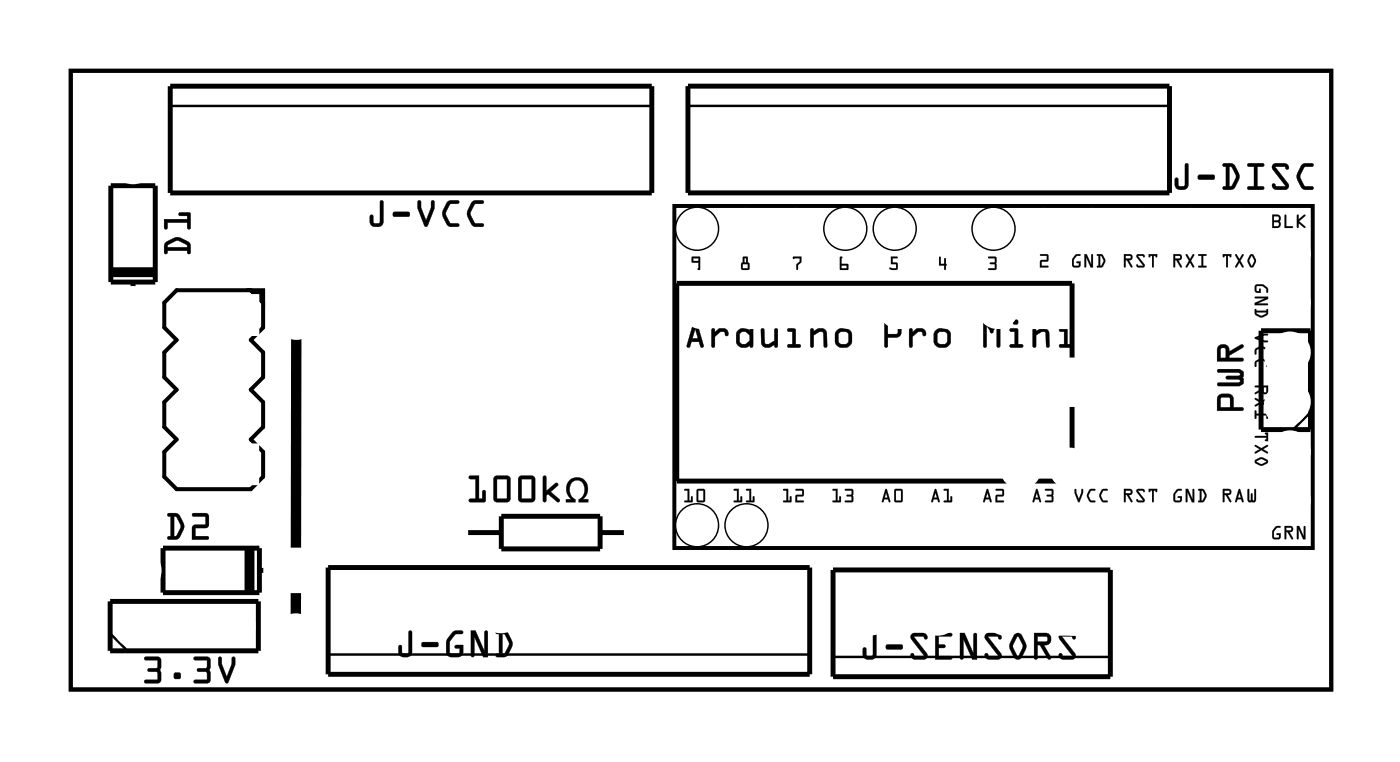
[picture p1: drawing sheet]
<svg xmlns="http://www.w3.org/2000/svg" width="72mm" height="39mm" viewBox="0 0 72 39" stroke-linecap="round" stroke-linejoin="round" font-family="sans-serif">
<path d="M3.6 3.6h64.8v31.8h-64.8zM9.1 14.9h3.8l.6 .7v1.2l-.6 .7 .6 .6v1.3l-.6 .6 .6 .7v1.2l-.6 .7 .6 .6v1.3l-.6 .6h-3.8l-.7-.6v-1.3l.7-.6-.7-.7v-1.2l.7-.7-.7-.6v-1.3l.7-.6-.7-.7v-1.2zM12.9 14.9h.6v.7zM34.7 10.6h32.8v17.6h-32.8z" fill="none" stroke="#000" stroke-width=".2"/>
<path d="M3.6 3.6h64.8v31.8h-64.8z" fill="none" stroke="#000" stroke-width=".05"/>
<path d="M15.2 17.3v14.3" fill="none" stroke="#000" stroke-width=".53"/>
<g fill="none" stroke="#000" stroke-width=".25">
<path d="M5.7 9.5h2.3v5h-2.3zM6.8 9.4v.1M6.8 14.5v.3M8.8 4.4h24.7v5.5h-24.7zM35.4 4.4h24.7v5.5h-24.7zM55.1 18.4v-3.8h-20.3v10.1h20.3v-3.8M64.8 17h2.6v5.1h-2.6zM5.7 30.9h7.6v2.5h-7.6zM8.2 29.3h.2M8.4 28.2h4.9v2.3h-4.9zM13.3 29.3h.4M16.9 29.2h24.7v5.5h-24.7z"/>
<path d="M23.9 27.4h1.9M25.8 26.5h5v1.7h-5zM30.8 27.4h1.4M42.8 29.3h14.3v5.5h-14.3z"/>
<circle cx="35.8" cy="11.8" r="1.02"/>
<circle cx="43.5" cy="11.8" r="1.02"/>
<circle cx="46" cy="11.8" r="1.02"/>
<circle cx="51.1" cy="11.8" r="1.02"/>
<circle cx="35.8" cy="27" r="1.02"/>
<circle cx="38.4" cy="27" r="1.02"/>
</g>
<path d="M8.8 5.4h24.7M35.4 5.4h24.7M5.7 32.6l.9 .8M16.9 33.6h24.7M42.8 33.8h14.3M67.4 21.2l-.9 .9" fill="none" stroke="#000" stroke-width=".13"/>
<path d="M5.7 14h2.3M12.8 28.2v2.3" fill="none" stroke="#000" stroke-width=".51"/>
<g fill="#000">
<path d="M12.9 14.9h.6v.7zM40.8 13.2h.4v.3l-.2 .1v.3l-.1-.3 .2-.2v-.1h-.3zM45.8 13.2h.3l-.2 .1v.2h.2v.4l-.4-.1 .1-.1 .3 .1v-.2h-.3zM48.3 13.2h.1v.4h.1v-.3h.1l.1 .3-.1 .3-.1-.3h-.2zM50.8 13.2h.4v.7l-.4-.1h.3v-.2l-.2-.1h.2v-.2h-.3zM53.5 13.1h.4v.3h-.4v.3h.4h-.4v-.3h.3v-.3h-.3zM29.3 24.7a.6 .6 0 0 1 .8 .1 .6 .6 0 0 1-.1 .9h.2v.1h-.5v-.1a.5 .5 0 0 0 .4-.6 .5 .5 0 0 0-.6-.4 .57 .57 0 0 0 .1 1v.1h-.5v-.1h.3a.67 .67 0 0 1-.1-1z"/>
<path d="M8.5 12.4a.81 .81 0 0 1 1.2 0l.1 .6-.1 .1-.1-.2h-1v.1l-.1 .1-.1-.5zM8.6 12.6v.1h1v-.1l-.5-.2zM8.4 11.3h1.2v-.2h-.4v-.1l.5-.1 .1 .8h-.2v-.3h-1v.3l-.1 .1z"/>
<path d="M8.5 12.4l.5-.2h.3l.5 .3v.5a.1 .1 0 0 1-.1 .1 .1 .1 0 0 1-.1-.1v-.1h-1v.1a.1 .1 0 0 1-.1 .1 .1 .1 0 0 1-.1-.1zM8.5 12.5l-.1 .1 .1 .4h.1v-.1h1l.1 .1h.1v-.5l-.5-.3h-.4zM8.6 12.6v.1h1v-.1l-.5-.2zM8.6 12.6l.5-.2 .5 .2v.1h-1zM8.4 11.3h1.2v-.2h-.3a.1 .1 0 0 1-.1-.1 .1 .1 0 0 1 .1-.1h.5v.8a.1 .1 0 0 1-.1 .1 .1 .1 0 0 1-.1-.1v-.3h-1v.3a.1 .1 0 0 1-.1 .1 .1 .1 0 0 1-.1-.1zM8.4 11.3l.1 .5 .1-.1v-.3h1v.3h.2l-.1-.8-.5 .1v.1h.4v.2z"/>
<path d="M19.6 10.3l.1 .1v1a.37 .37 0 0 1-.3 .3 .37 .37 0 0 1-.4-.3v-.3a.1 .1 0 0 1 .1-.1 .1 .1 0 0 1 .1 .1v.3h.3zM19.6 10.3l-.1 1.1-.3 .1-.1-.5-.1 .1v.3a.35 .35 0 0 0 .4 .3 .35 .35 0 0 0 .3-.3v-1zM20.2 10.9h.8l.1 .1-.1 .1h-.7h-.1zM20.2 10.9l.1 .2h.7l.1-.1-.1-.1zM21.5 10.3h.1v.4l.3 .6 .3-.6v-.3a.1 .1 0 0 1 0-.1 .1 .1 0 0 1 .1 .1v.3l-.4 1-.4-1zM21.5 10.3v.4l.3 .9h.1l.4-.9v-.3h-.1v.3l-.3 .6-.3-.6v-.3zM23 10.4l.5-.1a.1 .1 0 0 1 .1 .1 .1 .1 0 0 1-.1 .1h-.3l-.3 .5 .3 .5h.3a.1 .1 0 0 1 .1 .1 .1 .1 0 0 1-.1 .1l-.5-.1-.2-.4-.1-.3zM23 10.4l-.2 .4a.83 .83 0 0 0 .3 .8h.4h.1l-.1-.1h-.4l-.2-.4v-.2l.2-.4h.4l.1-.1-.1-.1h-.3zM24.3 10.4l.5-.1a.1 .1 0 0 1 .1 .1 .1 .1 0 0 1-.1 .1h-.4l-.2 .5 .2 .5h.4a.1 .1 0 0 1 .1 .1 .1 .1 0 0 1-.1 .1l-.5-.1-.3-.4v-.3zM24.3 10.4l-.3 .4a.83 .83 0 0 0 .4 .8h.4h.1l-.1-.1h-.4l-.2-.4v-.2l.2-.4h.4l.1-.1-.1-.1h-.3z"/>
<path d="M19.6 10.3l.1 .1v1a.36 .36 0 0 1-.3 .3 .36 .36 0 0 1-.4-.3v-.3l.1-.1 .1 .1v.4l.3-.1zM20.2 10.9h.8l.1 .1-.1 .1h-.7h-.1zM21.5 10.3h.1v.4l.3 .6 .3-.6v-.4h.1v.4l-.3 .9h-.2l-.3-.9zM23 10.4l.2-.1h.4v.2h-.5l-.2 .5 .2 .5h.5v.1l-.1 .1a.6 .6 0 0 1-.8-.6l.1-.3zM24.3 10.4l.2-.1h.4l-.1 .2h-.4l-.2 .5 .2 .5h.4l.1 .1-.1 .1a.6 .6 0 0 1-.8-.6v-.3z"/>
<path d="M35.7 16.5l.1 .1 .4 1.2-.1 .1-.1-.1-.1-.2h-.4l-.1 .3-.1-.1zM35.7 16.5l-.4 1.3h.1l.1-.2h.4l.1 .2h.1h.1l-.4-1.2zM35.7 16.9l-.1 .5h.3zM35.7 16.9l.2 .5h-.3zM36.6 16.9h.1l.1 .2 .2-.2a.33 .33 0 0 1 .3 0 .33 .33 0 0 1 .1 .3 .14 .14 0 0 1-.1 0 .14 .14 0 0 1-.1-.1l-.2-.1-.3 .3 .1 .5a.1 .1 0 0 1-.1 .1 .1 .1 0 0 1-.1-.1zM36.6 16.9v.9h.1v-.5l.3-.3h.2l.2 .3a.23 .23 0 0 0 0-.3 .23 .23 0 0 0-.2-.1h-.2l-.3 .2v-.2zM37.9 17l.3-.1 .3 .1v-.4a.1 .1 0 0 1 .1-.1 .1 .1 0 0 1 .1 .1v1.2a.1 .1 0 0 1-.1 .1 .11 .11 0 0 1-.1-.2l-.2 .2-.4-.1-.1-.3zM38 16.9l-.1 .3v.5l.2 .2 .3-.1 .1-.1 .1 .1h.1v-1.3l-.1 .1-.1 .4-.2-.1zM38.1 17.1l-.1 .5 .1 .1h.3l.1-.2v-.3l-.2-.1zM38 17.1l.3-.1 .2 .2v.3l-.2 .2-.3-.1zM39.1 16.9h.2v.7l.1 .1 .4-.2v-.5a.1 .1 0 0 1 .1-.1 .1 .1 0 0 1 .1 .1v.8a.1 .1 0 0 1-.1 .1 .11 .11 0 0 1-.1-.2 .39 .39 0 0 1-.7-.1zM39.1 16.9v.7a.32 .32 0 0 0 .5 .2l.2-.1 .1 .1h.1v-.9h-.2v.6l-.4 .2-.1-.1v-.7zM40.5 16.9h.4v.8h.2a.1 .1 0 0 1 .1 .1 .1 .1 0 0 1-.1 .1h-.5a.1 .1 0 0 1-.1-.1 .1 .1 0 0 1 .1-.1h.1v-.7l-.2 .1zM40.5 16.9v.1h.2v.7h-.2v.1h.6v-.1h-.2v-.8zM40.6 16.6a.15 .15 0 0 1 .3 0 .15 .15 0 0 1-.3 0zM40.6 16.6a.15 .15 0 0 0 .3 0 .15 .15 0 0 0-.3 0zM41.7 16.9h.1v.1a.39 .39 0 0 1 .7 .1v.7a.09 .09 0 0 1-.1 .1 .09 .09 0 0 1-.1-.1v-.7l-.2-.1-.3 .2v.6a.1 .1 0 0 1-.1 .1 .1 .1 0 0 1-.1-.1zM41.7 16.9v.9h.1v-.6l.3-.2 .2 .1 .1 .7h.1v-.7a.32 .32 0 0 0-.5-.2l-.2 .1v-.1zM42.9 17.4a.51 .51 0 0 1 1 0 .51 .51 0 0 1-1 0zM42.9 17.4a.5 .5 0 0 0 1 0 .5 .5 0 0 0-1 0zM43.1 17.1v.5l.1 .1 .4-.1v-.5h-.4zM43.1 17.1l.4-.1 .1 .1v.4l-.1 .2h-.3l-.1-.1zM45.5 16.5h.7l.1 .3v.5h-.7v.5a.1 .1 0 0 1 0 .1 .1 .1 0 0 1-.1-.1zM45.5 16.5v1.3l.1 .1v-.1v-.5h.6l.1-.5-.1-.3zM45.6 16.7v.5l.5-.1v-.4zM45.6 16.7h.5v.4l-.5 .1zM46.8 16.9h.1v.2l.2-.2a.33 .33 0 0 1 .4 0 .33 .33 0 0 1 .1 .3 .14 .14 0 0 1-.2 0 .14 .14 0 0 1 0-.1l-.2-.1-.3 .3v.5a.1 .1 0 0 1-.1 .1 .1 .1 0 0 1-.1-.1zM46.8 16.9v.9h.1v-.5l.3-.3h.2l.1 .3a.23 .23 0 0 0 .1-.3 .23 .23 0 0 0-.3-.1h-.2l-.2 .2v-.2zM48 17.4a.51 .51 0 0 1 1 0 .51 .51 0 0 1-1 0zM48 17.4a.5 .5 0 0 0 1 0 .5 .5 0 0 0-1 0zM48.2 17.1v.5l.1 .1 .4-.1-.1-.5h-.3zM48.2 17.1l.3-.1 .2 .1v.4l-.1 .2h-.3l-.1-.1zM50.5 16.5h.3l.2 .3 .2-.3h.2v1.3a.1 .1 0 0 1-.1 .1 .1 .1 0 0 1-.1-.1v-1.1l-.1 .3a.1 .1 0 0 1-.1 .1 .1 .1 0 0 1-.1-.1l-.2-.2v1a.1 .1 0 0 1-.1 .1 .1 .1 0 0 1-.1-.1zM50.5 16.5l.1 1.3h.1v-1.1l.3 .4 .2-.4v1.1h.2v-1.3h-.2l-.2 .3-.2-.3zM51.9 16.9h.4v.8h.2a.1 .1 0 0 1 .1 .1 .1 .1 0 0 1-.1 .1h-.5a.1 .1 0 0 1-.1-.1 .1 .1 0 0 1 .1-.1h.2v-.7l-.2 .1zM51.9 16.9l.1 .1h.2v.7h-.2l-.1 .1h.6l.1-.1h-.3v-.8zM52.1 16.6a.15 .15 0 0 1 .3 0 .15 .15 0 0 1-.3 0zM52.1 16.6a.13 .13 0 0 0 .2 0 .13 .13 0 0 0-.2 0zM53.1 16.9h.1l.1 .1a.39 .39 0 0 1 .6 .1l.1 .7a.09 .09 0 0 1-.1 .1 .09 .09 0 0 1-.1-.1v-.7l-.3-.1-.2 .2v.6a.1 .1 0 0 1-.1 .1 .1 .1 0 0 1-.1-.1zM53.1 16.9v.9h.2v-.6l.2-.2 .3 .1v.7h.1v-.7a.32 .32 0 0 0-.5-.2l-.1 .1-.1-.1zM54.5 16.9h.4v.8h.1a.1 .1 0 0 1 .1 .1 .1 .1 0 0 1-.1 .1h-.5a.1 .1 0 0 1-.1-.1 .1 .1 0 0 1 .1-.1h.2v-.7l-.2 .1zM54.5 16.9v.1h.2v.7h-.2v.1h.6v-.1h-.2v-.8zM54.6 16.6a.15 .15 0 0 1 .3 0 .15 .15 0 0 1-.3 0zM54.6 16.6a.15 .15 0 0 0 .3 0 .15 .15 0 0 0-.3 0z"/>
<path d="M35.7 16.5l.1 .1 .4 1.2-.1 .1-.1-.1-.1-.2h-.4v.2h-.2zM35.7 16.9l-.1 .5h.3zM36.6 16.9h.1v.2l.3-.2a.33 .33 0 0 1 .3 0 .33 .33 0 0 1 .1 .3 .12 .12 0 0 1-.1 0 .12 .12 0 0 1-.1-.1l-.2-.1-.3 .3v.5l-.1 .1zM37.9 17l.3-.1 .3 .1v-.4l.2-.1v1.3l-.1 .1-.1-.2-.4 .2-.2-.2-.1-.2zM38.1 17.1l-.1 .5 .3 .1 .2-.2v-.3l-.2-.1zM39.1 16.9h.2v.7l.1 .1 .4-.2v-.6h.2v.9h-.2v-.1a.38 .38 0 0 1-.4 .2 .38 .38 0 0 1-.3-.3zM40.5 16.9h.4v.8h.2v.2l-.6-.1v-.1h.2v-.7h-.2zM40.6 16.6a.15 .15 0 0 1 .3 0 .15 .15 0 0 1-.3 0zM41.7 16.9h.1v.1a.38 .38 0 0 1 .4-.1 .38 .38 0 0 1 .3 .2v.7h-.1l-.1-.7-.2-.1-.3 .2v.6l-.1 .1zM42.9 17.4a.5 .5 0 0 1 1 0 .5 .5 0 0 1-1 0zM43.1 17.1v.5l.1 .1h.3l.1-.2v-.4l-.1-.1zM45.5 16.5h.7l.1 .3v.5h-.7v.5v.1l-.1-.1zM45.6 16.7v.5l.5-.1v-.4zM46.8 16.9h.1v.2l.2-.2a.33 .33 0 0 1 .4 0 .33 .33 0 0 1 .1 .3 .12 .12 0 0 1-.2 0 .12 .12 0 0 1 0-.1l-.2-.1-.3 .3v.5l-.1 .1zM48 17.4a.5 .5 0 0 1 1 0 .5 .5 0 0 1-1 0zM48.2 17.1v.5l.1 .1h.3l.1-.2v-.4l-.2-.1zM50.5 16.5h.3l.2 .3 .2-.3h.2v1.4l-.2-.1v-1.1l-.1 .3a.1 .1 0 0 1-.1 .1 .1 .1 0 0 1-.1-.1l-.2-.3v1.1l-.1 .1zM51.9 16.9h.4v.8h.3l-.1 .2-.6-.1 .1-.1h.2v-.7h-.2zM52.1 16.6a.14 .14 0 0 1 .2 0 .14 .14 0 0 1-.2 0zM53.1 16.9h.1l.1 .1a.38 .38 0 0 1 .3-.1 .38 .38 0 0 1 .3 .2v.7h-.1l-.1-.7-.2-.1-.2 .2v.6l-.2 .1zM54.5 16.9h.4v.8h.2v.2l-.7-.1 .1-.1h.2v-.7h-.2zM54.6 16.6a.15 .15 0 0 1 .3 0 .15 .15 0 0 1-.3 0z"/>
<path d="M35.6 13.2h.4v.7l-.1-.1v-.3h-.3zM35.6 13.2v.3h.3v.3l.1 .1v-.7zM35.6 13.3v.1h.3v-.1zM35.6 13.3h.3v.1h-.3z"/>
<path d="M35.6 13.2h.4v.7l-.1-.1v-.3h-.3zM35.6 13.3v.1h.3v-.1z"/>
<path d="M38.2 13.2h.2v.3l.1 .1v.3l-.4-.1zM38.2 13.2l-.1 .6 .4 .1v-.3l-.1-.1v-.3zM38.2 13.6v.2h.2v-.2zM38.2 13.6h.2v.2h-.2zM38.3 13.3v.2h.1v-.2zM38.3 13.3h.1v.2h-.1z"/>
<path d="M38.2 13.2h.2v.3l.1 .1v.3l-.4-.1zM38.2 13.6v.2h.2v-.2zM38.3 13.3v.2h.1v-.2z"/>
<path d="M40.8 13.2h.4v.3l-.2 .1v.3l-.1-.3 .2-.2v-.1h-.3zM40.8 13.2v.1h.3v.1l-.2 .2 .1 .3v-.3l.2-.1v-.3z"/>
<path d="M43.2 13.2h.1v.4h.3v.3l-.4-.1zM43.2 13.2v.6l.4 .1v-.3h-.3v-.4zM43.3 13.6v.2h.2v-.2zM43.3 13.6h.2v.2h-.2z"/>
<path d="M43.2 13.2h.1v.4h.3v.3l-.4-.1zM43.3 13.6v.2h.2v-.2z"/>
<path d="M45.8 13.2h.4l-.3 .1v.2h.2v.4l-.4-.1 .1-.1 .3 .1v-.2h-.3zM45.8 13.2v.4h.3v.2h-.3h-.1l.4 .1v-.4h-.2v-.2l.2-.1z"/>
<path d="M48.3 13.2h.1v.4h.1v-.3h.1l.1 .3-.1 .3-.1-.3-.2 .1zM48.3 13.2v.4h.2l.1 .3v-.6h-.1v.3h-.1v-.4z"/>
<path d="M50.8 13.2h.4v.7l-.4-.1h.3v-.2l-.2-.1h.2v-.2h-.3zM50.8 13.2v.1h.3v.2h-.2l.2 .1v.2h-.3l.4 .1v-.7z"/>
<path d="M53.5 13.1h.4v.3h-.4v.3h.4l-.4 .1v-.4h.3v-.3h-.3zM53.5 13.1h.3v.3h-.3v.3h.4h-.4v-.3h.4v-.3z"/>
<path d="M55.3 13.1h.2l-.1 .1-.2 .2v.3l.3-.1v-.1l-.2-.1h.3l-.1 .3h-.4v-.4zM55.3 13.1l-.2 .2v.4h.4v-.3l-.2 .1h.2l-.1 .1-.2 .1v-.3l.2-.3h.1zM55.7 13.1h.2l.2 .5v-.5h.1v.7h-.1l-.3-.6v.5h-.1zM55.7 13.1l.1 .6v-.5l.3 .5h.1v-.6h-.1v.5l-.2-.5zM56.4 13.1h.3l.1 .3-.2 .3h-.2h.1v-.6zM56.4 13.1h.1v.6h-.1h.2l.2-.2v-.2l-.1-.2zM56.6 13.1v.6l.1-.3zM56.6 13.1l.1 .3-.1 .3z"/>
<path d="M55.3 13.1h.2l-.1 .1-.2 .2v.3l.3-.1v-.1l-.2-.1h.2v.3h-.4v-.4zM55.7 13.1h.2l.2 .5v-.5h.1v.6h-.1l-.3-.5v.5h-.1zM56.4 13.1h.3a.4 .4 0 0 1 0 .6h-.3h.1v-.6zM56.6 13.1v.6l.1-.3z"/>
<path d="M57.8 13.1h.3a.16 .16 0 0 1 .1 .1 .16 .16 0 0 1-.2 .2l.2 .3h-.1l-.2-.3-.1 .3zM57.8 13.1v.6l.1-.3 .3 .3-.2-.3a.16 .16 0 0 0 .2-.2 .16 .16 0 0 0-.1-.1zM57.9 13.1v.2h.2v-.1zM57.9 13.1h.2v.2h-.2zM58.4 13.1h.3h.1v.1h-.3l.3 .4v.1h-.4l.1-.1h.3l-.4-.4zM58.4 13.1v.1l.4 .4h-.3l-.1 .1h.4v-.1l-.3-.4h.3v-.1zM59 13.1h.5v.1l-.2-.1v.6h-.1v-.6l-.1 .1zM59 13.1l.1 .1 .1-.1 .1 .6v-.6l.2 .1v-.1z"/>
<path d="M57.8 13.1h.3a.16 .16 0 0 1 .1 .1 .16 .16 0 0 1-.2 .2l.2 .3h-.1l-.2-.3-.1 .3zM57.9 13.1v.2h.2v-.1zM58.4 13.1h.3h.1v.1h-.3l.3 .4v.1h-.4l.1-.1h.3l-.4-.4zM59 13.1h.5v.1l-.2-.1v.6l-.1-.6-.1 .1z"/>
<path d="M60.3 13.1h.3a.16 .16 0 0 1 .2 .1 .16 .16 0 0 1-.2 .2l.2 .3h-.1l-.3-.3-.1 .3zM60.3 13.1v.6l.1-.3 .3 .3-.1-.3a.16 .16 0 0 0 .2-.2 .16 .16 0 0 0-.2-.1zM60.4 13.1v.2h.3l-.1-.1zM60.4 13.1h.2l.1 .2h-.3zM61 13.1l.2 .2 .1-.2h.1l-.2 .3 .2 .3-.2-.2-.2 .2 .1-.3zM61 13.1l.1 .3-.1 .3 .2-.2 .2 .2-.2-.3 .2-.3h-.1l-.1 .2zM61.6 13.1h.4h-.1v.6h.1h-.4h.2v-.6h-.2zM61.6 13.1h.2v.6h-.2h.4h-.2v-.6h.2z"/>
<path d="M60.3 13.1h.3a.16 .16 0 0 1 .2 .1 .16 .16 0 0 1-.2 .2l.2 .3h-.1l-.3-.3-.1 .3zM60.4 13.1v.2h.3l-.1-.1zM61 13.1l.2 .2 .1-.2h.1l-.2 .3 .2 .3-.2-.2-.2 .2 .1-.3zM61.6 13.1h.4h-.1v.6h.1h-.4h.2v-.6z"/>
<path d="M60.9 8.4l.2 .1v1a.37 .37 0 0 1-.4 .3 .37 .37 0 0 1-.3-.3v-.3a.1 .1 0 0 1 .1-.1 .1 .1 0 0 1 .1 .1v.3h.3zM60.9 8.4v1.1l-.3 .1-.1-.5-.1 .1v.3a.35 .35 0 0 0 .3 .3 .35 .35 0 0 0 .4-.3v-1zM61.6 9h.8l.1 .1-.1 .1h-.7h-.1zM61.6 9l.1 .2h.7v-.1v-.1zM62.9 8.4h.5l.3 .7-.2 .6-.6 .1a.1 .1 0 0 1-.1-.1 .1 .1 0 0 1 .1-.1h.1v-1l-.1-.1zM62.9 8.4v.1l.1 .1v1h-.1v.1h.4l.4-.4v-.4l-.3-.5zM63.2 8.6v1l.1-.1 .2-.4-.2-.5zM63.2 8.6h.1l.2 .5-.2 .5h-.1zM64.1 8.4h.8a.1 .1 0 0 1 .1 .1 .1 .1 0 0 1-.1 .1h-.3v1h.3a.1 .1 0 0 1 .1 .1 .1 .1 0 0 1-.1 .1h-.7a.1 .1 0 0 1-.1-.1 .1 .1 0 0 1 .1-.1h.3v-1h-.3zM64.1 8.4l.1 .2h.3v1h-.3l-.1 .1h.8v-.1h-.3v-1h.3l.1-.2zM65.4 8.4h.7l.2 .2a.13 .13 0 0 1-.2 .1 .13 .13 0 0 1-.1-.1h-.4l.6 .8a.21 .21 0 0 1 0 .2 .21 .21 0 0 1-.1 .2l-.6-.1-.1-.2a.13 .13 0 0 1 .1-.1 .13 .13 0 0 1 .1 .2h.5l-.7-.9zM65.5 8.5l-.1 .2 .7 .9h-.5l-.1-.2-.1 .2 .2 .1h.5l.1-.2-.6-.9h.4l.2 .1v-.2l-.2-.1zM66.9 8.5l.5-.1a.1 .1 0 0 1 .1 .1 .1 .1 0 0 1-.1 .1h-.3l-.3 .5 .3 .5h.3a.1 .1 0 0 1 .1 .1 .1 .1 0 0 1-.1 .1l-.4-.1-.3-.4v-.3zM66.9 8.5l-.2 .4a.83 .83 0 0 0 .3 .8h.4h.1v-.1h-.4l-.3-.4v-.2l.3-.4h.4v-.1v-.1h-.4z"/>
<path d="M60.9 8.4l.2 .1v1a.36 .36 0 0 1-.4 .3 .36 .36 0 0 1-.3-.3v-.3l.1-.1 .1 .1v.4l.3-.1zM61.6 9h.8v.1v.1h-.7h-.1zM62.9 8.4h.5a.8 .8 0 0 1 .1 1.2l-.2 .1h-.4v-.1h.1v-1l-.1-.1zM63.2 8.6v1h.1l.2-.5-.2-.5zM64.1 8.4h.9l-.1 .2h-.3v1h.3v.1h-.8l.1-.1h.3v-1h-.3zM65.4 8.4h.6l.2 .1v.2l-.2-.1h-.4l.6 .9-.1 .2-.5 .1-.2-.2 .1-.2 .1 .2h.5l-.7-.9zM66.9 8.5l.2-.1h.4v.2h-.4l-.3 .5 .3 .5h.4v.1l-.1 .1a.6 .6 0 0 1-.7-.6v-.3z"/>
<path d="M62.9 13.1h.4v.1l-.2-.1v.6h-.1v-.6l-.1 .1zM62.9 13.1v.1l.1-.1 .1 .6v-.6l.2 .1v-.1zM63.5 13.1l.2 .2 .1-.2h.1l-.1 .3 .1 .3-.2-.2-.1 .2h-.1l.2-.3zM63.5 13.1l.2 .3-.2 .3h.1l.1-.2 .2 .2-.1-.3 .1-.3h-.1l-.1 .2zM64.3 13.1h.1l.2 .3-.2 .3h-.1l-.2-.2zM64.3 13.1l-.2 .4 .1 .2h.2l.2-.3-.2-.3zM64.3 13.2l-.1 .2 .1 .3 .2-.3zM64.3 13.1l.2 .3-.2 .3-.1-.3z"/>
<path d="M62.9 13.1h.4v.1l-.2-.1v.6l-.1-.6-.1 .1zM63.5 13.1l.2 .2 .1-.2h.1l-.1 .3 .1 .3-.2-.2-.1 .2h-.1l.2-.3zM64.3 13.1h.1l.2 .3-.2 .3h-.1l-.2-.2zM64.3 13.2l-.1 .2 .1 .3 .2-.3z"/>
<path d="M64.5 19.8h.7v.3a.16 .16 0 0 1-.2 .2 .16 .16 0 0 1-.1-.2l-.4 .2v-.1l.4-.3h-.4zM65 19.9v.2l.1 .1v-.3zM64.5 20.5l.3 .1 .4-.1-.3 .2 .3 .2-.4-.2-.3 .2v-.1l.3-.1zM64.5 21.1l.1 .2h.5l.1-.2v.4h-.1v-.2h-.5l-.1 .2z"/>
<path d="M64.5 19.8h.7v.3a.16 .16 0 0 1-.2 .2 .16 .16 0 0 1-.1-.2l-.4 .2v-.1l.4-.3h-.4zM64.5 19.8v.1h.4l-.4 .3 .4-.1a.16 .16 0 0 0 .1 .2 .16 .16 0 0 0 .2-.2v-.3zM65 19.9v.2l.1 .1v-.3zM65 19.9h.1v.3l-.1-.1zM64.5 20.5l.3 .1 .4-.1-.3 .2 .3 .2-.4-.2-.3 .2v-.1l.3-.1zM64.5 20.5l.3 .2-.3 .1v.1l.3-.2 .4 .2-.3-.2 .3-.2-.4 .1zM64.5 21.1h.1v.2h.5l.1-.2v.4h-.1v-.2h-.5l-.1 .2zM64.5 21.1v.4l.1-.2h.5v.2h.1v-.4l-.1 .2h-.5z"/>
<path d="M64.5 14.6h.1a.43 .43 0 0 1 .6 .4h-.1v-.1l-.2-.2h-.3v.2l.1 .1 .1-.2v.2h-.2l-.1-.1zM64.5 15.3l.7-.1v.2l-.5 .2 .5 .1h-.7v-.1l.5-.3h-.5zM64.5 15.9l.1 .1h.5l.1-.1v.3a.4 .4 0 0 1-.6 0zM64.6 16.1l.2 .1 .3-.1z"/>
<path d="M64.5 14.6h.5l.2 .2v.2h-.1v-.1l-.2-.2h-.3v.2l.1 .1 .1-.2v.3l-.2-.1-.1-.1zM64.5 14.7v.2l.1 .1h.2v-.2l-.1 .2-.1-.1v-.2h.3l.3 .3v-.2l-.2-.2zM64.5 15.3l.7-.1v.2l-.5 .2h.4l.1 .1h-.7v-.1l.5-.3h-.5zM64.5 15.3h.5l-.5 .3v.1h.7l-.6-.1 .6-.2v-.2zM64.5 15.9l.1 .1h.5l.1-.1v.2l-.4 .2-.3-.1zM64.5 15.9v.3l.2 .1h.2l.3-.2v-.2l-.1 .1h-.5zM64.6 16.1l.2 .1 .3-.1zM64.6 16.1h.5l-.3 .1z"/>
<path d="M64.5 17.3l.7-.1-.5 .2 .5 .2h-.2zM64.5 17.9l.4-.1 .3 .1v.3h-.1v-.2l-.3-.1-.2 .1-.1 .2zM64.5 18.6l.4-.2 .3 .2v.2h-.1v-.2l-.3-.1-.2 .1-.1 .3z"/>
<path d="M64.5 17.3l.7-.2v.1l-.5 .2 .5 .2h-.2zM64.5 17.3v.1l.5 .2h.2l-.5-.2 .5-.2zM64.5 17.9l.4-.1 .3 .1v.3h-.1v-.2l-.3-.1-.2 .1-.1 .2zM64.5 17.9v.3l.1-.2 .2-.1 .3 .1v.2h.1v-.3l-.3-.1zM64.5 18.5l.4-.1 .3 .2v.2h-.1v-.2l-.3-.1-.2 .1-.1 .3zM64.5 18.6v.3l.1-.3 .2-.1 .3 .1v.2h.1v-.2l-.3-.2z"/>
<path d="M65.4 11h.3l.1 .1v.3v.1l-.1 .2h-.3zM65.4 11v.7h.3a.2 .2 0 0 0 .1-.1 .2 .2 0 0 0 0-.2 .2 .2 0 0 0 0-.2 .2 .2 0 0 0-.1-.2zM65.5 11.4v.2h.2v-.2zM65.5 11.4h.2v.2h-.2zM65.5 11.1v.2h.2v-.2zM65.5 11.1h.2v.2h-.2zM66 11l.1 .1v.5h.3v.1h-.4zM66 11v.7h.4v-.1h-.3v-.5zM66.7 11l.1 .1v.2l.3-.2-.3 .3 .3 .2v.1l-.3-.2v.2h-.1zM66.7 11v.7l.1-.2 .3 .2-.3-.3 .3-.3-.3 .2z"/>
<path d="M65.4 11h.3l.1 .1v.4l-.1 .2h-.3zM65.5 11.4v.2h.2v-.2zM65.5 11.1v.2h.2v-.2zM66 11l.1 .1v.5h.3v.1h-.4zM66.7 11l.1 .1v.2l.3-.2-.3 .3 .3 .3-.3-.2v.2h-.1z"/>
<path d="M7.4 33.8l.7-.1 .2 .2-.1 .5 .1 .6-.2 .1h-.6a.1 .1 0 0 1-.1-.1 .1 .1 0 0 1 .1-.1h.6v-.3l-.4-.1a.1 .1 0 0 1-.1-.1 .1 .1 0 0 1 .1-.1h.4v-.4h-.6zM7.4 33.8l.1 .1h.6v.4l-.5 .1v.1h.5v.4h-.6l-.1 .2h.8l.1-.2-.1-.5 .1-.5-.2-.1zM9 34.6h.3v.3h-.3zM9 34.6v.3h.3v-.3zM10 33.8l.6-.1 .2 .2v.5v.6l-.2 .1h-.6a.1 .1 0 0 1-.1-.1 .1 .1 0 0 1 .1-.1h.6v-.3l-.4-.1a.1 .1 0 0 1-.1-.1 .1 .1 0 0 1 .1-.1h.4v-.4h-.6zM10 33.8v.1h.7l-.1 .4-.4 .1h-.1l.1 .1h.4l.1 .4h-.7v.2h.7l.1-.2-.1-.5 .1-.5-.2-.1zM11.2 33.8h.2v.3l.3 .7 .2-.7v-.3a.1 .1 0 0 1 .1-.1 .1 .1 0 0 1 .1 .1v.4l-.4 .9-.5-.9zM11.3 33.8l-.1 .4 .4 .9h.1l.4-.9v-.4h-.2v.3l-.2 .7-.3-.7v-.3z"/>
<path d="M7.4 33.8h.7l.2 .1-.1 .5 .1 .5-.1 .2h-.8l.1-.2h.6v-.4h-.5v-.1v-.1h.5v-.4h-.6zM9 34.6h.3v.3h-.3zM10 33.8h.6l.2 .1v.5v.5l-.1 .2h-.7v-.2h.6v-.4h-.4l-.1-.1 .1-.1h.4v-.4h-.6zM11.2 33.8h.2v.3l.3 .7 .2-.7v-.3h.2v.4l-.4 .9h-.1l-.4-.9z"/>
<path d="M8.6 26.4h.6l.3 .6-.3 .6-.5 .1a.1 .1 0 0 1-.1-.1 .1 .1 0 0 1 .1-.1l.1 .1v-1.1h-.2zM8.6 26.4v.1h.2v1.1h-.1l-.1 .1h.5l.3-.5v-.3l-.3-.5zM8.9 26.5l.1 1.1 .1-.1 .2-.5-.2-.4zM8.9 26.5l.2 .1 .2 .4-.3 .6h-.1zM9.9 26.4h.7l.1 .1v.6h-.7v.5l.7-.1a.1 .1 0 0 1 0 .1 .1 .1 0 0 1 0 .1h-.8v-.7h.7v-.5h-.7zM9.9 26.4v.1h.7v.5h-.7v.7h.8v-.1h-.7v-.5h.7v-.6l-.1-.1z"/>
<path d="M8.6 26.4h.6a.8 .8 0 0 1 0 1.2l-.1 .1h-.5v-.1h.2v-1.1h-.2zM8.9 26.5v1.1h.1l.3-.6-.2-.4zM9.9 26.4h.7l.1 .1v.6h-.7v.5h.7v.1h-.8v-.7h.7v-.5h-.7z"/>
<path d="M21 32.4l.2 .1v1a.37 .37 0 0 1-.4 .3 .37 .37 0 0 1-.3-.3v-.3a.1 .1 0 0 1 .1-.1 .1 .1 0 0 1 .1 .1v.4h.3zM21 32.4v1.1l-.3 .1-.1-.4h-.1v.3a.35 .35 0 0 0 .3 .3 .35 .35 0 0 0 .4-.3v-1zM21.7 33h.7l.1 .2-.1 .1h-.6l-.1-.1zM21.7 33l.1 .2h.6h.1l-.1-.2zM23.2 32.5l.5-.1a.1 .1 0 0 1 .1 .1 .1 .1 0 0 1-.1 .1h-.3l-.3 .4v.6h.5v-.3h-.1a.1 .1 0 0 1-.1-.1 .1 .1 0 0 1 .1-.1h.3l-.1 .6-.2 .1-.5-.1-.1-.2v-.6zM23.2 32.5h.1a.9 .9 0 0 0-.2 1.2h.5l.2-.2v-.4l-.3 .1-.1 .1h.2v.3l-.5-.1v-.6l.3-.3h.3l.1-.1-.3-.1zM24.2 32.4h.2l.5 1.1v-1a.1 .1 0 0 1 .1-.1 .1 .1 0 0 1 .1 .1v1.3h-.3l-.4-1.1v1a.1 .1 0 0 1-.1 .1 .1 .1 0 0 1-.1-.1zM24.2 32.4v1.3l.1 .1 .1-.1v-1l.4 1.1h.3v-1.3l-.1-.1-.1 .1v1l-.5-1.1zM25.5 32.4h.5l.4 .7-.3 .6-.5 .1a.1 .1 0 0 1-.1-.1 .1 .1 0 0 1 .1-.1h.1v-1h-.2zM25.5 32.4v.1l.2 .1v1h-.2v.1h.5l.3-.4v-.4l-.3-.4zM25.8 32.6v1l.2-.1 .2-.4-.2-.5zM25.8 32.6h.2l.2 .5-.3 .5h-.1z"/>
<path d="M21 32.4l.2 .1v1a.36 .36 0 0 1-.4 .3 .36 .36 0 0 1-.3-.3v-.3l.1-.1 .1 .1v.4l.3-.1zM21.7 33h.7l.1 .2h-.1h-.6h-.1zM23.2 32.5l.3-.1h.3v.1v.1h-.4l-.2 .3-.1 .6 .5 .1v-.3h-.2v-.1l.4-.1v.5l-.2 .1-.4 .1-.2-.1-.1-.2a.94 .94 0 0 1 .3-1zM24.2 32.4h.2l.5 1.1v-1l.1-.1 .1 .1v1.3h-.3l-.4-1.1v1l-.1 .1-.1-.1zM25.5 32.4h.5a.8 .8 0 0 1 .1 1.2l-.1 .2-.5-.1v-.1h.2v-1h-.2zM25.8 32.6v1h.1l.3-.5-.2-.5z"/>
<path d="M24.1 24.5l.5-.1v1.2h.2v-.3a.1 .1 0 0 1 .1-.1 .1 .1 0 0 1 .1 .1l-.1 .5h-.7a.1 .1 0 0 1-.1-.1 .1 .1 0 0 1 .1-.1h.2v-1h-.3zM24.1 24.5l.1 .1h.3v1h-.3l-.1 .1 .8 .1v-.6h-.1v.4h-.2v-1.2zM25.4 24.5l.7-.1 .1 .2v1l-.1 .2h-.6l-.1-.1zM25.4 24.5v1.2l.1 .1h.6l.1-.2v-1l-.1-.1zM25.5 24.6v1h.6v-1zM25.5 24.6h.6v1h-.6zM26.7 24.5l.6-.1 .2 .2v1l-.1 .2h-.6l-.2-.1zM26.7 24.5v1.2l.1 .1h.6l.1-.2v-1l-.2-.1zM26.8 24.6v1h.5v-1zM26.8 24.6h.5v1h-.5zM27.9 24.5h.2v.7l.4-.4a.1 .1 0 0 1 .2 0 .1 .1 0 0 1 0 .2l-.4 .3 .5 .3a.1 .1 0 0 1 0 .2 .1 .1 0 0 1-.2 0l-.4-.4-.1 .1v.2a.1 .1 0 0 1-.1 .1 .1 .1 0 0 1-.1-.1zM27.9 24.5v1.2h.2v-.2l.1-.1 .5 .4v-.1l-.4-.4 .4-.4-.1-.1-.5 .4v-.7z"/>
<path d="M24.1 24.5l.5-.1v1.2h.2v-.4h.1v.6h-.8l.1-.2h.2v-1h-.2zM25.4 24.5l.7-.1 .1 .2v1l-.1 .2h-.6l-.1-.1zM25.5 24.6v1h.6v-1zM26.7 24.5l.6-.1 .2 .2v1l-.1 .2h-.6l-.1-.1zM26.8 24.6v1h.5v-1zM27.9 24.5h.2v.7l.5-.4 .1 .1-.4 .4 .4 .4v.1l-.5-.4-.1 .1v.3h-.2z"/>
<path d="M29.3 24.7a.6 .6 0 0 1 .8 .1 .6 .6 0 0 1-.1 .9h.2v.1h-.5v-.1a.53 .53 0 0 0 .3-.5 .53 .53 0 0 0-.3-.5 .53 .53 0 0 0-.4 .5 .53 .53 0 0 0 .3 .5v.1h-.5v-.1h.3a.68 .68 0 0 1-.1-1zM29.3 24.7l-.2 .3a.67 .67 0 0 0 .3 .7h-.3v.1h.5v-.1a.53 .53 0 0 1-.3-.7 .43 .43 0 0 1 .6-.3 .43 .43 0 0 1 .1 .7l-.3 .3v.1h.5v-.1h-.3a.59 .59 0 0 0 .2-.9 .59 .59 0 0 0-.8-.1z"/>
<path d="M35.2 25.1h.2v.6h.1l.1-.2v.3h-.4l.1-.1v-.5h-.1zM35.2 25.1l.1 .1v.5l-.1 .1h.4v-.3l-.1 .2h-.1v-.6zM35.8 25.1l.4 .1v.6h-.4zM35.8 25.2v.6h.4v-.6zM35.9 25.2v.5h.3v-.5zM35.9 25.2h.3v.5h-.3z"/>
<path d="M35.2 25.1h.2v.6h.1l.1-.2v.3h-.4l.1-.1v-.5zM35.8 25.2h.4v.6h-.4zM35.9 25.2v.5h.3v-.5z"/>
<path d="M37.7 25.1h.3v.6h.1v-.2v.3h-.4l.2-.1v-.5h-.2zM37.7 25.1l.2 .1v.5l-.2 .1h.4v-.3v.2h-.1v-.6zM38.4 25.1h.2v.6h.1l.1-.2v.3h-.5l.2-.1v-.5h-.1zM38.4 25.1l.1 .1v.5l-.1 .1h.4v-.3l-.1 .2h-.1v-.6z"/>
<path d="M37.7 25.1h.3v.6h.1v-.2v.3h-.4l.2-.1v-.5zM38.4 25.1h.2v.6h.1l.1-.2v.3h-.5l.2-.1v-.5z"/>
<path d="M40.3 25.1h.2v.6h.1l.1-.2v.3h-.5l.2-.1v-.5h-.1zM40.3 25.1l.1 .1v.5l-.1 .1h.4v-.3l-.1 .2h-.1v-.6zM40.9 25.1l.4 .1v.3h-.3v.2h.3v.1h-.4v-.4h.3v-.2h-.3zM40.9 25.1v.1h.3v.2l-.3 .1v.3h.4v-.1h-.3v-.2h.3v-.3z"/>
<path d="M40.3 25.1h.2v.6h.1l.1-.2v.3h-.4l.1-.1v-.5zM40.9 25.1l.4 .1v.3h-.3v.2h.3v.1h-.4v-.3l.3-.1v-.2h-.3z"/>
<path d="M42.8 25.1h.3v.6l.1-.2v.3h-.4l.2-.1v-.5h-.2zM42.8 25.1l.2 .1v.5l-.2 .1h.4v-.3l-.1 .2h-.1l.1-.6zM43.4 25.1l.5 .1-.1 .6h-.4l.4-.1v-.2h-.3l.3-.1v-.2h-.3zM43.4 25.1l.1 .1h.3v.2l-.3 .1h.3v.2l-.4 .1h.4l.1-.6z"/>
<path d="M42.8 25.1h.3v.6l.1-.2v.3h-.4l.2-.1v-.5zM43.4 25.1l.5 .1-.1 .6h-.4l.4-.1v-.2h-.3l.3-.1v-.2h-.3z"/>
<path d="M44.9 32.5l.2 .1v1a.37 .37 0 0 1-.4 .3 .37 .37 0 0 1-.4-.3v-.2a.1 .1 0 0 1 .1-.1 .1 .1 0 0 1 .1 .1l.1 .3h.2zM44.9 32.6v1.1h-.3l-.2-.4v.3a.35 .35 0 0 0 .3 .3 .35 .35 0 0 0 .3-.3v-1zM45.6 33.1h.7l.1 .2-.1 .1h-.7l-.1-.1zM45.6 33.2v.2h.7l.1-.1-.1-.2zM46.9 32.6l.6-.1 .2 .3a.13 .13 0 0 1-.2 0 .13 .13 0 0 1-.1-.1h-.4l.6 .9a.21 .21 0 0 1 .1 .2 .21 .21 0 0 1-.2 .1h-.5l-.2-.2a.13 .13 0 0 1 .1-.1 .13 .13 0 0 1 .1 .1h.5l-.7-.8zM46.9 32.6l-.1 .3 .7 .8h-.5l-.1-.1-.1 .1 .2 .2h.6l.1-.3-.7-.9h.4l.2 .1 .1-.1-.3-.2zM48.1 32.5h.8a.1 .1 0 0 1 .1 .1 .1 .1 0 0 1-.1 .1h-.6v.4h.2a.1 .1 0 0 1 .1 .1 .1 .1 0 0 1-.1 .1h-.2v.4h.6a.1 .1 0 0 1 .1 .1 .1 .1 0 0 1-.1 .1h-.8zM48.1 32.5v1.4h.8v-.2h-.7v-.4h.3l.1-.1-.1-.1h-.3v-.4h.7v-.1zM49.3 32.5h.3l.4 1.1v-1a.1 .1 0 0 1 .1-.1 .1 .1 0 0 1 .1 .1v1.3h-.2l-.5-1.1v1a.1 .1 0 0 1-.1 .1 .1 .1 0 0 1-.1-.1zM49.3 32.5l.1 1.3 .1 .1v-.1v-1l.5 1.1h.2v-1.3l-.1-.1v.1v1l-.5-1.1zM50.7 32.6l.6-.1 .2 .3a.13 .13 0 0 1-.1 0 .13 .13 0 0 1-.1-.1h-.5l.7 .9a.21 .21 0 0 1 0 .2 .21 .21 0 0 1-.2 .1h-.5l-.2-.2a.13 .13 0 0 1 .2-.1 .13 .13 0 0 1 .1 .1h.4l-.6-.8zM50.7 32.6v.3l.6 .8h-.4l-.2-.1-.1 .1 .3 .2h.5l.1-.3-.7-.9h.5l.1 .1 .1-.1-.2-.2zM52.1 32.6l.2-.1 .2 .1 .3 .5-.3 .7a.24 .24 0 0 1-.4 0l-.2-.6zM52.2 32.6l-.3 .6 .2 .6a.24 .24 0 0 0 .4 0l.2-.6-.2-.5a.23 .23 0 0 0-.3-.1zM52.3 32.7l-.2 .5 .2 .5 .3-.5zM52.3 32.7h.1l.2 .5-.3 .5-.2-.5zM53.1 32.5h.7a.32 .32 0 0 1 .2 .4 .32 .32 0 0 1-.3 .3l.3 .6a.1 .1 0 0 1 0 .1 .1 .1 0 0 1-.1 0l-.4-.7h-.2v.6a.1 .1 0 0 1-.1 .1 .1 .1 0 0 1-.1-.1zM53.2 32.5v1.4l.1-.1v-.7h.2l.4 .7h.1l-.4-.7a.31 .31 0 0 0 .4-.2 .31 .31 0 0 0-.2-.4zM53.3 32.7v.3l.5-.1v-.2zM53.3 32.7h.5l.1 .2-.6 .1zM54.5 32.6l.7-.1 .1 .3a.13 .13 0 0 1-.1 0 .13 .13 0 0 1-.1-.1h-.5l.7 .9a.21 .21 0 0 1 0 .2 .21 .21 0 0 1-.2 .1h-.5l-.2-.2a.13 .13 0 0 1 .2-.1 .13 .13 0 0 1 .1 .1h.4l-.6-.8zM54.5 32.6v.3l.6 .8h-.4l-.2-.1v.1l.2 .2h.5l.1-.3-.7-.9h.5l.1 .1 .1-.1-.2-.2z"/>
<path d="M44.9 32.6h.2v1a.36 .36 0 0 1-.4 .3 .36 .36 0 0 1-.3-.3v-.3h.1l.1 .4h.3zM45.6 33.1h.7l.1 .2-.1 .1h-.7l-.1-.1zM46.9 32.6l.5-.1 .3 .2-.1 .2-.1-.2h-.5l.7 .9-.1 .3h-.6l-.2-.2 .1-.1 .1 .1h.5l-.7-.8zM48.1 32.5l.8 .1v.1h-.6v.4h.2l.1 .1-.1 .1h-.2v.4h.6v.2h-.8zM49.3 32.5h.3l.4 1.1v-1l.1-.1 .1 .1v1.3h-.2l-.5-1.1v1v.1l-.1-.1zM50.7 32.6l.6-.1 .2 .2-.1 .2-.1-.2h-.5l.7 .9-.1 .3h-.5l-.3-.2 .1-.1 .1 .1h.5l-.6-.8zM52.2 32.6l.1-.1 .2 .1 .2 .5-.2 .7a.23 .23 0 0 1-.4 0l-.2-.6zM52.3 32.7l-.2 .5 .2 .5 .3-.5zM53.2 32.5h.6a.31 .31 0 0 1 .2 .4 .31 .31 0 0 1-.3 .3l.3 .6-.1 .1-.4-.7h-.2v.6l-.1 .1zM53.3 32.7v.3l.5-.1v-.2zM54.5 32.6l.6-.1 .2 .2-.1 .2-.1-.2h-.5l.7 .9-.1 .3h-.5l-.3-.2 .1-.1 .1 .1h.5l-.6-.8z"/>
<path d="M45.5 25.1l.1 .1 .1 .6-.1-.1h-.1l-.1 .1h-.1zM45.5 25.1l-.2 .7h.1v-.1h.3v.1zM45.5 25.3v.3h.1zM45.5 25.3l.1 .3h-.1zM46 25.1l.4 .1v.6h-.4zM46 25.2v.6h.3l.1-.6zM46.1 25.2v.5h.2v-.5zM46.1 25.2h.2v.5h-.2z"/>
<path d="M45.5 25.1l.2 .7-.1-.1h-.1l-.1 .1h-.1zM45.5 25.3v.3h.1zM46 25.2h.4l-.1 .6h-.3zM46.1 25.2v.5h.2v-.5z"/>
<path d="M48.1 25.1v.1l.2 .6-.1-.1h-.2l-.1 .1zM48.1 25.1l-.2 .7 .1-.1h.2l.1 .1zM48.1 25.3l-.1 .3h.2zM48.1 25.3l.1 .3h-.2zM48.5 25.1h.3v.6h.1v-.2v.3h-.4l.2-.1v-.5h-.2zM48.5 25.1l.2 .1v.5l-.2 .1h.4v-.3v.2h-.1v-.6z"/>
<path d="M48.1 25.1l.2 .7-.1-.1h-.2v.1h-.1zM48.1 25.3l-.1 .3h.2zM48.5 25.1h.3v.6h.1v-.2v.3h-.4l.2-.1v-.5z"/>
<path d="M50.7 25.1l.1 .1 .2 .6-.1-.1h-.2l-.1 .1h-.1zM50.7 25.1l-.2 .7h.1l.1-.1h.2v.1zM50.8 25.3l-.1 .3h.1zM50.8 25.3v.3h-.1zM51.2 25.1l.4 .1v.3h-.3v.2h.3v.1h-.4v-.4h.3v-.2h-.3zM51.2 25.1v.1h.3v.2l-.3 .1v.3h.4v-.1h-.3v-.2h.3v-.3z"/>
<path d="M50.7 25.1l.2 .7v-.1h-.2l-.1 .1h-.1zM50.8 25.3l-.1 .3h.1zM51.2 25.1l.4 .1v.3h-.3v.2h.3v.1h-.4v-.3l.3-.1v-.2h-.3z"/>
<path d="M53.3 25.1v.1l.2 .6-.1-.1h-.2v.1h-.1zM53.3 25.1l-.2 .7 .1-.1h.2l.1 .1zM53.3 25.3l-.1 .3h.2zM53.3 25.3l.1 .3h-.2zM53.7 25.1l.4 .1v.6h-.4l.4-.1-.1-.2h-.2l.2-.1 .1-.2h-.4zM53.7 25.1v.1h.4v.2l-.3 .1h.3v.2l-.4 .1h.4v-.6z"/>
<path d="M53.3 25.1l.2 .7-.1-.1h-.2v.1h-.1zM53.3 25.3l-.1 .3h.2zM53.7 25.1l.4 .1v.6h-.4l.4-.1-.1-.2h-.2l.2-.1 .1-.2h-.4z"/>
<path d="M55.2 25.1l.1 .1 .2 .4 .1-.4h.1l-.2 .6-.3-.5zM55.3 25.1l-.1 .2 .3 .5 .2-.6h-.1l-.1 .5zM56 25.2h.3h-.2l-.1 .3 .1 .2h.2v.1h-.3l-.1-.2zM56 25.2l-.1 .3a.3 .3 0 0 0 .4 .3v-.1h-.2l-.1-.2 .1-.3h.2zM56.6 25.2h.3h-.2l-.1 .3 .1 .2h.2v.1h-.2l-.2-.2zM56.6 25.2l-.1 .3a.3 .3 0 0 0 .4 .3v-.1h-.2l-.1-.2 .1-.3h.2z"/>
<path d="M55.2 25.1l.1 .1 .2 .4 .1-.4h.1l-.2 .6-.3-.5zM56 25.2h.3h-.2l-.1 .3 .1 .2h.2v.1a.31 .31 0 0 1-.4-.3zM56.6 25.2h.3h-.2l-.1 .3 .1 .2h.2v.1a.31 .31 0 0 1-.4-.3z"/>
<path d="M57.8 25.1h.3a.16 .16 0 0 1 .1 .2 .16 .16 0 0 1-.2 .1l.2 .4h-.1l-.2-.4-.1 .4zM57.8 25.1v.7l.1-.4 .3 .4-.2-.4a.16 .16 0 0 0 .2-.1 .16 .16 0 0 0-.1-.2zM57.9 25.2v.1h.2v-.1zM57.9 25.2h.2v.1l-.2 .1zM58.4 25.2l.3-.1 .1 .1v.1l-.3-.1 .3 .5v.1l-.4-.1 .1-.1 .3 .1-.4-.4zM58.4 25.2v.1l.4 .4h-.3h-.1l.4 .1v-.1l-.3-.5 .3 .1v-.1zM59 25.1h.5v.2l-.2-.1v.6h-.1v-.6l-.1 .1zM59 25.1l.1 .2 .1-.1 .1 .6v-.6l.2 .1v-.2z"/>
<path d="M57.8 25.1h.3a.16 .16 0 0 1 .1 .2 .16 .16 0 0 1-.2 .1l.2 .4h-.1l-.2-.4-.1 .4zM57.9 25.2v.1h.2v-.1zM58.4 25.2l.3-.1 .1 .1v.1l-.3-.1 .3 .5v.1l-.4-.1 .1-.1 .3 .1-.4-.4zM59 25.1h.5v.2l-.2-.1v.6l-.1-.6-.1 .1z"/>
<path d="M60.5 25.2h.3h-.2l-.2 .2v.3h.3v-.1l-.2-.1h.3l-.1 .3-.4-.1v-.3zM60.5 25.2l-.2 .2v.3l.4 .1 .1-.3h-.3l.2 .1v.1h-.3v-.3l.2-.2h.1zM60.9 25.1h.2l.2 .6v-.5h.1v.6h-.1l-.3-.5v.5zM61 25.1v.7v-.5l.3 .5h.1v-.6h-.1v.5l-.2-.6zM61.6 25.1h.3l.1 .3-.2 .4h-.2l.1-.1v-.5zM61.6 25.1l.1 .1v.5l-.1 .1h.2l.2-.2v-.2l-.1-.3zM61.8 25.2v.5l.1-.2zM61.8 25.2l.1 .3-.1 .2z"/>
<path d="M60.5 25.2h.3h-.2l-.2 .2v.3h.3v-.1l-.2-.1h.3l-.1 .3-.4-.1v-.3zM61 25.1h.1l.2 .6v-.5h.1v.6h-.1l-.3-.5v.5zM61.6 25.1h.3a.4 .4 0 0 1 0 .6l-.3 .1 .1-.1v-.5zM61.8 25.2v.5l.1-.2z"/>
<path d="M62.9 25.1h.3a.16 .16 0 0 1 .1 .2 .16 .16 0 0 1-.2 .1l.2 .4h-.1l-.3-.4v.4zM62.9 25.1v.7v-.4l.4 .4-.2-.4a.16 .16 0 0 0 .2-.1 .16 .16 0 0 0-.1-.2zM62.9 25.2v.1h.3v-.1zM62.9 25.2h.3v.1l-.3 .1zM63.7 25.1l.1 .1 .1 .6-.1-.1h-.2v.1h-.1zM63.7 25.1l-.2 .7h.1v-.1h.2l.1 .1zM63.7 25.3l-.1 .3h.2zM63.7 25.3l.1 .3h-.2zM64.1 25.1l.1 .1v.5l.1-.4 .1 .4h.1v-.5h.1l-.1 .6h-.3l-.1-.1zM64.1 25.1v.6l.1 .1h.3l.1-.6h-.1v.5h-.1l-.1-.3-.1 .3v-.5z"/>
<path d="M62.9 25.1h.3a.16 .16 0 0 1 .1 .2 .16 .16 0 0 1-.2 .1l.2 .4h-.1l-.3-.4v.4zM62.9 25.2v.1h.3v-.1zM63.7 25.1l.2 .7-.1-.1h-.2v.1h-.1zM63.7 25.3l-.1 .3h.2zM64.1 25.1l.1 .1v.5l.1-.4 .1 .4h.1v-.5h.1l-.1 .6h-.3l-.1-.1z"/>
<path d="M62.6 20.3l.2-.1 .4 .1 .2 .1v.5h.5v.2h-1.3zM62.8 20.4l-.1 .5h.5v-.5zM62.6 19h1.1l.2 .1v.6l-.2 .1h-1.1v-.1h.1h1l.1-.2h-.1h-.6l-.1-.1 .1-.1h.6l.1-.1-1.1-.1zM62.6 17.8a.32 .32 0 0 1 .4-.1 .32 .32 0 0 1 .2 .4l.7-.4v.1l-.7 .5v.1h.6l.1 .1-1.3 .1zM62.8 17.9l-.1 .5h.3v-.5z"/>
<path d="M62.6 20.3l.2-.1 .4 .1 .2 .1v.5h.4a.1 .1 0 0 1 .1 .1 .1 .1 0 0 1-.1 .1h-1.2v-.6zM62.7 20.3l-.1 .8h1.3v-.2h-.5v-.5l-.2-.1zM62.8 20.4l-.1 .5h.5v-.5zM62.8 20.4h.4v.5h-.5zM62.6 19h1.1l.2 .1v.3v.3l-.2 .1h-1a.1 .1 0 0 1-.1 0 .1 .1 0 0 1 .1-.1l1.1-.1-.1-.1h-.6a.1 .1 0 0 1-.1-.1 .1 .1 0 0 1 .1-.1h.6l.1-.1h-1.1zM62.6 19l.1 .1 1.1 .1-.1 .1-.7 .1 .1 .1h.6h.1l-.1 .2h-1h-.1v.1h1.1l.2-.1-.1-.3 .1-.3-.2-.1zM62.6 17.8a.32 .32 0 0 1 .4-.1 .32 .32 0 0 1 .2 .4l.6-.4a.1 .1 0 0 1 .1 0 .1 .1 0 0 1 0 .2l-.7 .4v.1h.6a.1 .1 0 0 1 .1 .1 .1 .1 0 0 1-.1 .1h-1.2v-.6zM62.7 17.8l-.1 .8 1.3-.1-.1-.1h-.6v-.1l.7-.4v-.2l-.7 .4a.31 .31 0 0 0-.2-.4 .31 .31 0 0 0-.3 .1zM62.8 17.9l-.1 .5h.3v-.5zM62.8 17.9h.2v.5h-.3z"/>
<path d="M64.5 22.4h.6l-.1-.1 .2-.1v.5l-.2-.1 .1-.1h-.6zM64.5 22.9l.3 .1 .4-.1-.3 .2 .3 .2-.4-.2-.3 .2v-.1l.3-.1zM64.5 23.6l.4-.1 .2 .1 .1 .2-.4 .1-.3-.1zM64.6 23.7l.2 .1 .3-.1-.3-.1z"/>
<path d="M64.5 22.4h.6l-.1-.1 .2-.1v.5l-.2-.1 .1-.1h-.6zM64.5 22.4v.1h.6l-.1 .1 .2 .1v-.5l-.2 .1 .1 .1zM64.5 22.9l.3 .1 .4-.1v.1l-.3 .1 .3 .2-.4-.2-.3 .2v-.1l.3-.1zM64.5 22.9l.3 .2-.3 .1v.1l.3-.2 .4 .2-.3-.2 .3-.2-.4 .1zM64.5 23.6l.4-.1 .2 .1 .1 .2-.4 .1-.3-.1zM64.5 23.6v.2l.3 .1 .4-.2-.1-.1-.2-.1zM64.6 23.7l.2 .1 .3-.1-.3-.1zM64.6 23.7l.2-.1 .3 .1-.3 .2z"/>
<path d="M65.6 27.1h.2h-.2l-.1 .2v.3h.2v-.1l-.1-.1h.2v.3l-.4-.1v-.3zM65.6 27.1l-.2 .2v.3l.4 .1v-.3h-.2l.2 .1-.1 .1h-.2v-.3l.1-.2h.2zM66 27h.3a.16 .16 0 0 1 .2 .2 .16 .16 0 0 1-.2 .1l.2 .4h-.1l-.3-.4v.4zM66 27l.1 .7v-.4l.4 .4-.2-.4a.16 .16 0 0 0 .2-.1 .16 .16 0 0 0-.2-.2zM66.1 27.1v.2l.3-.1v-.1zM66.1 27.1h.3v.1l-.3 .1zM66.7 27h.1l.2 .6v-.5h.1v.6h-.1l-.2-.5v.5h-.1zM66.7 27v.7h.1v-.5l.2 .5h.1v-.6h-.1v.5l-.2-.6z"/>
<path d="M65.6 27.1h.2h-.2l-.1 .2v.3h.2v-.1l-.1-.1h.2v.3l-.4-.1v-.3zM66 27h.3a.16 .16 0 0 1 .2 .2 .16 .16 0 0 1-.2 .1l.2 .4h-.1l-.3-.4v.4zM66.1 27.1v.2l.3-.1v-.1zM66.7 27h.1l.2 .6v-.5h.1v.6h-.1l-.2-.5v.5h-.1z"/>
</g>
<circle cx="15.2" cy="32.6" r=".7" fill="#fff"/>
<circle cx="15.2" cy="32.6" r=".7" fill="none" stroke="#fff" stroke-width=".76" stroke-linecap="butt"/>
<circle cx="15.2" cy="16.4" r=".7" fill="#fff"/>
<circle cx="15.2" cy="16.4" r=".7" fill="none" stroke="#fff" stroke-width=".76" stroke-linecap="butt"/>
<path d="M39 30.6h1.5v1.6h-1.5z" fill="#fff"/>
<path d="M39 30.6h1.5v1.6h-1.5z" fill="none" stroke="#fff" stroke-width=".76" stroke-linecap="butt"/>
<circle cx="39.7" cy="31.4" r=".76" fill="#fff"/>
<circle cx="39.7" cy="31.4" r=".76" fill="none" stroke="#fff" stroke-width=".76" stroke-linecap="butt"/>
<circle cx="36.2" cy="31.4" r=".76" fill="#fff"/>
<circle cx="36.2" cy="31.4" r=".76" fill="none" stroke="#fff" stroke-width=".76" stroke-linecap="butt"/>
<circle cx="32.7" cy="31.4" r=".76" fill="#fff"/>
<circle cx="32.7" cy="31.4" r=".76" fill="none" stroke="#fff" stroke-width=".76" stroke-linecap="butt"/>
<circle cx="29.2" cy="31.4" r=".76" fill="#fff"/>
<circle cx="29.2" cy="31.4" r=".76" fill="none" stroke="#fff" stroke-width=".76" stroke-linecap="butt"/>
<circle cx="25.7" cy="31.4" r=".76" fill="#fff"/>
<circle cx="25.7" cy="31.4" r=".76" fill="none" stroke="#fff" stroke-width=".76" stroke-linecap="butt"/>
<circle cx="22.2" cy="31.4" r=".76" fill="#fff"/>
<circle cx="22.2" cy="31.4" r=".76" fill="none" stroke="#fff" stroke-width=".76" stroke-linecap="butt"/>
<circle cx="18.7" cy="31.4" r=".76" fill="#fff"/>
<circle cx="18.7" cy="31.4" r=".76" fill="none" stroke="#fff" stroke-width=".76" stroke-linecap="butt"/>
<path d="M9.6 6.7h2v2h-2z" fill="#fff"/>
<path d="M9.6 6.7h2v2h-2z" fill="none" stroke="#fff" stroke-width=".76" stroke-linecap="butt"/>
<circle cx="10.6" cy="7.7" r="1" fill="#fff"/>
<circle cx="10.6" cy="7.7" r="1" fill="none" stroke="#fff" stroke-width=".76" stroke-linecap="butt"/>
<circle cx="14.1" cy="7.7" r="1" fill="#fff"/>
<circle cx="14.1" cy="7.7" r="1" fill="none" stroke="#fff" stroke-width=".76" stroke-linecap="butt"/>
<circle cx="17.6" cy="7.7" r="1" fill="#fff"/>
<circle cx="17.6" cy="7.7" r="1" fill="none" stroke="#fff" stroke-width=".76" stroke-linecap="butt"/>
<circle cx="21.1" cy="7.7" r="1" fill="#fff"/>
<circle cx="21.1" cy="7.7" r="1" fill="none" stroke="#fff" stroke-width=".76" stroke-linecap="butt"/>
<circle cx="24.6" cy="7.7" r="1" fill="#fff"/>
<circle cx="24.6" cy="7.7" r="1" fill="none" stroke="#fff" stroke-width=".76" stroke-linecap="butt"/>
<circle cx="28.1" cy="7.7" r="1" fill="#fff"/>
<circle cx="28.1" cy="7.7" r="1" fill="none" stroke="#fff" stroke-width=".76" stroke-linecap="butt"/>
<circle cx="31.6" cy="7.7" r="1" fill="#fff"/>
<circle cx="31.6" cy="7.7" r="1" fill="none" stroke="#fff" stroke-width=".76" stroke-linecap="butt"/>
<path d="M54.4 30.8h1.6v1.5h-1.6z" fill="#fff"/>
<path d="M54.4 30.8h1.6v1.5h-1.6z" fill="none" stroke="#fff" stroke-width=".76" stroke-linecap="butt"/>
<circle cx="55.2" cy="31.5" r=".76" fill="#fff"/>
<circle cx="55.2" cy="31.5" r=".76" fill="none" stroke="#fff" stroke-width=".76" stroke-linecap="butt"/>
<circle cx="51.7" cy="31.5" r=".76" fill="#fff"/>
<circle cx="51.7" cy="31.5" r=".76" fill="none" stroke="#fff" stroke-width=".76" stroke-linecap="butt"/>
<circle cx="48.2" cy="31.5" r=".76" fill="#fff"/>
<circle cx="48.2" cy="31.5" r=".76" fill="none" stroke="#fff" stroke-width=".76" stroke-linecap="butt"/>
<circle cx="44.7" cy="31.5" r=".76" fill="#fff"/>
<circle cx="44.7" cy="31.5" r=".76" fill="none" stroke="#fff" stroke-width=".76" stroke-linecap="butt"/>
<circle cx="23" cy="27.4" r=".7" fill="#fff"/>
<circle cx="23" cy="27.4" r=".7" fill="none" stroke="#fff" stroke-width=".76" stroke-linecap="butt"/>
<circle cx="33.1" cy="27.4" r=".7" fill="#fff"/>
<circle cx="33.1" cy="27.4" r=".7" fill="none" stroke="#fff" stroke-width=".76" stroke-linecap="butt"/>
<path d="M53.1 15.1h1.4v1.4h-1.4z" fill="#fff"/>
<path d="M53.1 15.1h1.4v1.4h-1.4z" fill="none" stroke="#fff" stroke-width=".76" stroke-linecap="butt"/>
<circle cx="53.8" cy="15.8" r=".7" fill="#fff"/>
<circle cx="53.8" cy="15.8" r=".7" fill="none" stroke="#fff" stroke-width=".76" stroke-linecap="butt"/>
<circle cx="53.8" cy="23.5" r=".7" fill="#fff"/>
<circle cx="53.8" cy="23.5" r=".7" fill="none" stroke="#fff" stroke-width=".76" stroke-linecap="butt"/>
<circle cx="51.3" cy="15.8" r=".7" fill="#fff"/>
<circle cx="51.3" cy="15.8" r=".7" fill="none" stroke="#fff" stroke-width=".76" stroke-linecap="butt"/>
<circle cx="51.3" cy="23.5" r=".7" fill="#fff"/>
<circle cx="51.3" cy="23.5" r=".7" fill="none" stroke="#fff" stroke-width=".76" stroke-linecap="butt"/>
<circle cx="48.8" cy="15.8" r=".7" fill="#fff"/>
<circle cx="48.8" cy="15.8" r=".7" fill="none" stroke="#fff" stroke-width=".76" stroke-linecap="butt"/>
<circle cx="48.8" cy="23.5" r=".7" fill="#fff"/>
<circle cx="48.8" cy="23.5" r=".7" fill="none" stroke="#fff" stroke-width=".76" stroke-linecap="butt"/>
<circle cx="46.2" cy="15.8" r=".7" fill="#fff"/>
<circle cx="46.2" cy="15.8" r=".7" fill="none" stroke="#fff" stroke-width=".76" stroke-linecap="butt"/>
<circle cx="46.2" cy="23.5" r=".7" fill="#fff"/>
<circle cx="46.2" cy="23.5" r=".7" fill="none" stroke="#fff" stroke-width=".76" stroke-linecap="butt"/>
<circle cx="43.7" cy="15.8" r=".7" fill="#fff"/>
<circle cx="43.7" cy="15.8" r=".7" fill="none" stroke="#fff" stroke-width=".76" stroke-linecap="butt"/>
<circle cx="43.7" cy="23.5" r=".7" fill="#fff"/>
<circle cx="43.7" cy="23.5" r=".7" fill="none" stroke="#fff" stroke-width=".76" stroke-linecap="butt"/>
<circle cx="41.1" cy="15.8" r=".7" fill="#fff"/>
<circle cx="41.1" cy="15.8" r=".7" fill="none" stroke="#fff" stroke-width=".76" stroke-linecap="butt"/>
<circle cx="41.1" cy="23.5" r=".7" fill="#fff"/>
<circle cx="41.1" cy="23.5" r=".7" fill="none" stroke="#fff" stroke-width=".76" stroke-linecap="butt"/>
<circle cx="38.6" cy="15.8" r=".7" fill="#fff"/>
<circle cx="38.6" cy="15.8" r=".7" fill="none" stroke="#fff" stroke-width=".76" stroke-linecap="butt"/>
<circle cx="38.6" cy="23.5" r=".7" fill="#fff"/>
<circle cx="38.6" cy="23.5" r=".7" fill="none" stroke="#fff" stroke-width=".76" stroke-linecap="butt"/>
<circle cx="36.1" cy="15.8" r=".7" fill="#fff"/>
<circle cx="36.1" cy="15.8" r=".7" fill="none" stroke="#fff" stroke-width=".76" stroke-linecap="butt"/>
<circle cx="36.1" cy="23.5" r=".7" fill="#fff"/>
<circle cx="36.1" cy="23.5" r=".7" fill="none" stroke="#fff" stroke-width=".76" stroke-linecap="butt"/>
<circle cx="66.1" cy="20.8" r=".74" fill="#fff"/>
<circle cx="66.1" cy="20.8" r=".74" fill="none" stroke="#fff" stroke-width=".76" stroke-linecap="butt"/>
<circle cx="66.1" cy="18.3" r=".74" fill="#fff"/>
<circle cx="66.1" cy="18.3" r=".74" fill="none" stroke="#fff" stroke-width=".76" stroke-linecap="butt"/>
<path d="M6.1 15.1h1.5v1.6h-1.5z" fill="#fff"/>
<path d="M6.1 15.1h1.5v1.6h-1.5z" fill="none" stroke="#fff" stroke-width=".76" stroke-linecap="butt"/>
<circle cx="6.8" cy="15.9" r=".79" fill="#fff"/>
<circle cx="6.8" cy="15.9" r=".79" fill="none" stroke="#fff" stroke-width=".76" stroke-linecap="butt"/>
<circle cx="6.8" cy="8.3" r=".79" fill="#fff"/>
<circle cx="6.8" cy="8.3" r=".79" fill="none" stroke="#fff" stroke-width=".76" stroke-linecap="butt"/>
<path d="M13.9 28.5h1.6v1.6h-1.6z" fill="#fff"/>
<path d="M13.9 28.5h1.6v1.6h-1.6z" fill="none" stroke="#fff" stroke-width=".76" stroke-linecap="butt"/>
<circle cx="14.7" cy="29.3" r=".79" fill="#fff"/>
<circle cx="14.7" cy="29.3" r=".79" fill="none" stroke="#fff" stroke-width=".76" stroke-linecap="butt"/>
<circle cx="7.1" cy="29.3" r=".79" fill="#fff"/>
<circle cx="7.1" cy="29.3" r=".79" fill="none" stroke="#fff" stroke-width=".76" stroke-linecap="butt"/>
<circle cx="6.9" cy="32.2" r=".74" fill="#fff"/>
<circle cx="6.9" cy="32.2" r=".74" fill="none" stroke="#fff" stroke-width=".76" stroke-linecap="butt"/>
<circle cx="9.5" cy="32.2" r=".74" fill="#fff"/>
<circle cx="9.5" cy="32.2" r=".74" fill="none" stroke="#fff" stroke-width=".76" stroke-linecap="butt"/>
<circle cx="12" cy="32.2" r=".74" fill="#fff"/>
<circle cx="12" cy="32.2" r=".74" fill="none" stroke="#fff" stroke-width=".76" stroke-linecap="butt"/>
<path d="M11.5 15.5h1.5v1.4h-1.5z" fill="#fff"/>
<path d="M11.5 15.5h1.5v1.4h-1.5z" fill="none" stroke="#fff" stroke-width=".69" stroke-linecap="butt"/>
<circle cx="12.3" cy="16.2" r=".73" fill="#fff"/>
<circle cx="12.3" cy="16.2" r=".73" fill="none" stroke="#fff" stroke-width=".69" stroke-linecap="butt"/>
<circle cx="9.7" cy="16.2" r=".73" fill="#fff"/>
<circle cx="9.7" cy="16.2" r=".73" fill="none" stroke="#fff" stroke-width=".69" stroke-linecap="butt"/>
<circle cx="12.3" cy="18.7" r=".73" fill="#fff"/>
<circle cx="12.3" cy="18.7" r=".73" fill="none" stroke="#fff" stroke-width=".69" stroke-linecap="butt"/>
<circle cx="9.7" cy="18.7" r=".73" fill="#fff"/>
<circle cx="9.7" cy="18.7" r=".73" fill="none" stroke="#fff" stroke-width=".69" stroke-linecap="butt"/>
<circle cx="12.3" cy="21.3" r=".73" fill="#fff"/>
<circle cx="12.3" cy="21.3" r=".73" fill="none" stroke="#fff" stroke-width=".69" stroke-linecap="butt"/>
<circle cx="9.7" cy="21.3" r=".73" fill="#fff"/>
<circle cx="9.7" cy="21.3" r=".73" fill="none" stroke="#fff" stroke-width=".69" stroke-linecap="butt"/>
<circle cx="12.3" cy="23.9" r=".73" fill="#fff"/>
<circle cx="12.3" cy="23.9" r=".73" fill="none" stroke="#fff" stroke-width=".69" stroke-linecap="butt"/>
<circle cx="9.7" cy="23.9" r=".73" fill="#fff"/>
<circle cx="9.7" cy="23.9" r=".73" fill="none" stroke="#fff" stroke-width=".69" stroke-linecap="butt"/>
<path d="M11.5 15.5h1.5v1.4h-1.5z" fill="#fff"/>
<path d="M11.5 15.5h1.5v1.4h-1.5z" fill="none" stroke="#fff" stroke-width=".69" stroke-linecap="butt"/>
<circle cx="12.3" cy="16.2" r=".73" fill="#fff"/>
<circle cx="12.3" cy="16.2" r=".73" fill="none" stroke="#fff" stroke-width=".69" stroke-linecap="butt"/>
<circle cx="9.7" cy="16.2" r=".73" fill="#fff"/>
<circle cx="9.7" cy="16.2" r=".73" fill="none" stroke="#fff" stroke-width=".69" stroke-linecap="butt"/>
<circle cx="12.3" cy="18.7" r=".73" fill="#fff"/>
<circle cx="12.3" cy="18.7" r=".73" fill="none" stroke="#fff" stroke-width=".69" stroke-linecap="butt"/>
<circle cx="9.7" cy="18.7" r=".73" fill="#fff"/>
<circle cx="9.7" cy="18.7" r=".73" fill="none" stroke="#fff" stroke-width=".69" stroke-linecap="butt"/>
<circle cx="12.3" cy="21.3" r=".73" fill="#fff"/>
<circle cx="12.3" cy="21.3" r=".73" fill="none" stroke="#fff" stroke-width=".69" stroke-linecap="butt"/>
<circle cx="9.7" cy="21.3" r=".73" fill="#fff"/>
<circle cx="9.7" cy="21.3" r=".73" fill="none" stroke="#fff" stroke-width=".69" stroke-linecap="butt"/>
<path d="M11.5 23.1h1.5v1.5h-1.5z" fill="#fff"/>
<path d="M11.5 23.1h1.5v1.5h-1.5z" fill="none" stroke="#fff" stroke-width=".69" stroke-linecap="butt"/>
<circle cx="12.3" cy="23.9" r=".73" fill="#fff"/>
<circle cx="12.3" cy="23.9" r=".73" fill="none" stroke="#fff" stroke-width=".69" stroke-linecap="butt"/>
<circle cx="9.7" cy="23.9" r=".73" fill="#fff"/>
<circle cx="9.7" cy="23.9" r=".73" fill="none" stroke="#fff" stroke-width=".69" stroke-linecap="butt"/>
<path d="M36.5 6.9h1.5v1.5h-1.5z" fill="#fff"/>
<path d="M36.5 6.9h1.5v1.5h-1.5z" fill="none" stroke="#fff" stroke-width=".76" stroke-linecap="butt"/>
<circle cx="37.2" cy="7.7" r=".76" fill="#fff"/>
<circle cx="37.2" cy="7.7" r=".76" fill="none" stroke="#fff" stroke-width=".76" stroke-linecap="butt"/>
<circle cx="40.7" cy="7.7" r=".76" fill="#fff"/>
<circle cx="40.7" cy="7.7" r=".76" fill="none" stroke="#fff" stroke-width=".76" stroke-linecap="butt"/>
<circle cx="44.2" cy="7.7" r=".76" fill="#fff"/>
<circle cx="44.2" cy="7.7" r=".76" fill="none" stroke="#fff" stroke-width=".76" stroke-linecap="butt"/>
<circle cx="47.7" cy="7.7" r=".76" fill="#fff"/>
<circle cx="47.7" cy="7.7" r=".76" fill="none" stroke="#fff" stroke-width=".76" stroke-linecap="butt"/>
<circle cx="51.2" cy="7.7" r=".76" fill="#fff"/>
<circle cx="51.2" cy="7.7" r=".76" fill="none" stroke="#fff" stroke-width=".76" stroke-linecap="butt"/>
<circle cx="54.7" cy="7.7" r=".76" fill="#fff"/>
<circle cx="54.7" cy="7.7" r=".76" fill="none" stroke="#fff" stroke-width=".76" stroke-linecap="butt"/>
<circle cx="58.2" cy="7.7" r=".76" fill="#fff"/>
<circle cx="58.2" cy="7.7" r=".76" fill="none" stroke="#fff" stroke-width=".76" stroke-linecap="butt"/>
<circle cx="66.3" cy="25.7" r=".72" fill="#fff"/>
<circle cx="66.3" cy="25.7" r=".72" fill="none" stroke="#fff" stroke-width=".69" stroke-linecap="butt"/>
<circle cx="66.3" cy="23.2" r=".72" fill="#fff"/>
<circle cx="66.3" cy="23.2" r=".72" fill="none" stroke="#fff" stroke-width=".69" stroke-linecap="butt"/>
<circle cx="66.3" cy="20.6" r=".72" fill="#fff"/>
<circle cx="66.3" cy="20.6" r=".72" fill="none" stroke="#fff" stroke-width=".69" stroke-linecap="butt"/>
<circle cx="66.3" cy="18.1" r=".72" fill="#fff"/>
<circle cx="66.3" cy="18.1" r=".72" fill="none" stroke="#fff" stroke-width=".69" stroke-linecap="butt"/>
<circle cx="66.3" cy="15.6" r=".72" fill="#fff"/>
<circle cx="66.3" cy="15.6" r=".72" fill="none" stroke="#fff" stroke-width=".69" stroke-linecap="butt"/>
<circle cx="66.3" cy="13" r=".72" fill="#fff"/>
<circle cx="66.3" cy="13" r=".72" fill="none" stroke="#fff" stroke-width=".69" stroke-linecap="butt"/>
<circle cx="63.8" cy="27" r=".72" fill="#fff"/>
<circle cx="63.8" cy="27" r=".72" fill="none" stroke="#fff" stroke-width=".69" stroke-linecap="butt"/>
<circle cx="61.2" cy="27" r=".72" fill="#fff"/>
<circle cx="61.2" cy="27" r=".72" fill="none" stroke="#fff" stroke-width=".69" stroke-linecap="butt"/>
<circle cx="58.7" cy="27" r=".72" fill="#fff"/>
<circle cx="58.7" cy="27" r=".72" fill="none" stroke="#fff" stroke-width=".69" stroke-linecap="butt"/>
<circle cx="56.2" cy="27" r=".72" fill="#fff"/>
<circle cx="56.2" cy="27" r=".72" fill="none" stroke="#fff" stroke-width=".69" stroke-linecap="butt"/>
<circle cx="53.6" cy="27" r=".72" fill="#fff"/>
<circle cx="53.6" cy="27" r=".72" fill="none" stroke="#fff" stroke-width=".69" stroke-linecap="butt"/>
<circle cx="55" cy="24.1" r=".72" fill="#fff"/>
<circle cx="55" cy="24.1" r=".72" fill="none" stroke="#fff" stroke-width=".69" stroke-linecap="butt"/>
<circle cx="52.5" cy="24.1" r=".72" fill="#fff"/>
<circle cx="52.5" cy="24.1" r=".72" fill="none" stroke="#fff" stroke-width=".69" stroke-linecap="butt"/>
<circle cx="51.1" cy="27" r=".72" fill="#fff"/>
<circle cx="51.1" cy="27" r=".72" fill="none" stroke="#fff" stroke-width=".69" stroke-linecap="butt"/>
<circle cx="48.5" cy="27" r=".72" fill="#fff"/>
<circle cx="48.5" cy="27" r=".72" fill="none" stroke="#fff" stroke-width=".69" stroke-linecap="butt"/>
<circle cx="46" cy="27" r=".72" fill="#fff"/>
<circle cx="46" cy="27" r=".72" fill="none" stroke="#fff" stroke-width=".69" stroke-linecap="butt"/>
<circle cx="43.5" cy="27" r=".72" fill="#fff"/>
<circle cx="43.5" cy="27" r=".72" fill="none" stroke="#fff" stroke-width=".69" stroke-linecap="butt"/>
<circle cx="40.9" cy="27" r=".72" fill="#fff"/>
<circle cx="40.9" cy="27" r=".72" fill="none" stroke="#fff" stroke-width=".69" stroke-linecap="butt"/>
<circle cx="38.4" cy="27" r=".72" fill="#fff"/>
<circle cx="38.4" cy="27" r=".72" fill="none" stroke="#fff" stroke-width=".69" stroke-linecap="butt"/>
<circle cx="35.8" cy="27" r=".72" fill="#fff"/>
<circle cx="35.8" cy="27" r=".72" fill="none" stroke="#fff" stroke-width=".69" stroke-linecap="butt"/>
<circle cx="35.8" cy="11.8" r=".72" fill="#fff"/>
<circle cx="35.8" cy="11.8" r=".72" fill="none" stroke="#fff" stroke-width=".69" stroke-linecap="butt"/>
<circle cx="38.4" cy="11.8" r=".72" fill="#fff"/>
<circle cx="38.4" cy="11.8" r=".72" fill="none" stroke="#fff" stroke-width=".69" stroke-linecap="butt"/>
<circle cx="40.9" cy="11.8" r=".72" fill="#fff"/>
<circle cx="40.9" cy="11.8" r=".72" fill="none" stroke="#fff" stroke-width=".69" stroke-linecap="butt"/>
<circle cx="43.5" cy="11.8" r=".72" fill="#fff"/>
<circle cx="43.5" cy="11.8" r=".72" fill="none" stroke="#fff" stroke-width=".69" stroke-linecap="butt"/>
<circle cx="46" cy="11.8" r=".72" fill="#fff"/>
<circle cx="46" cy="11.8" r=".72" fill="none" stroke="#fff" stroke-width=".69" stroke-linecap="butt"/>
<circle cx="48.5" cy="11.8" r=".72" fill="#fff"/>
<circle cx="48.5" cy="11.8" r=".72" fill="none" stroke="#fff" stroke-width=".69" stroke-linecap="butt"/>
<circle cx="51.1" cy="11.8" r=".72" fill="#fff"/>
<circle cx="51.1" cy="11.8" r=".72" fill="none" stroke="#fff" stroke-width=".69" stroke-linecap="butt"/>
<circle cx="53.6" cy="11.8" r=".72" fill="#fff"/>
<circle cx="53.6" cy="11.8" r=".72" fill="none" stroke="#fff" stroke-width=".69" stroke-linecap="butt"/>
<circle cx="56.2" cy="11.8" r=".72" fill="#fff"/>
<circle cx="56.2" cy="11.8" r=".72" fill="none" stroke="#fff" stroke-width=".69" stroke-linecap="butt"/>
<circle cx="58.7" cy="11.8" r=".72" fill="#fff"/>
<circle cx="58.7" cy="11.8" r=".72" fill="none" stroke="#fff" stroke-width=".69" stroke-linecap="butt"/>
<circle cx="61.2" cy="11.8" r=".72" fill="#fff"/>
<circle cx="61.2" cy="11.8" r=".72" fill="none" stroke="#fff" stroke-width=".69" stroke-linecap="butt"/>
<circle cx="63.8" cy="11.8" r=".72" fill="#fff"/>
<circle cx="63.8" cy="11.8" r=".72" fill="none" stroke="#fff" stroke-width=".69" stroke-linecap="butt"/>
</svg>
